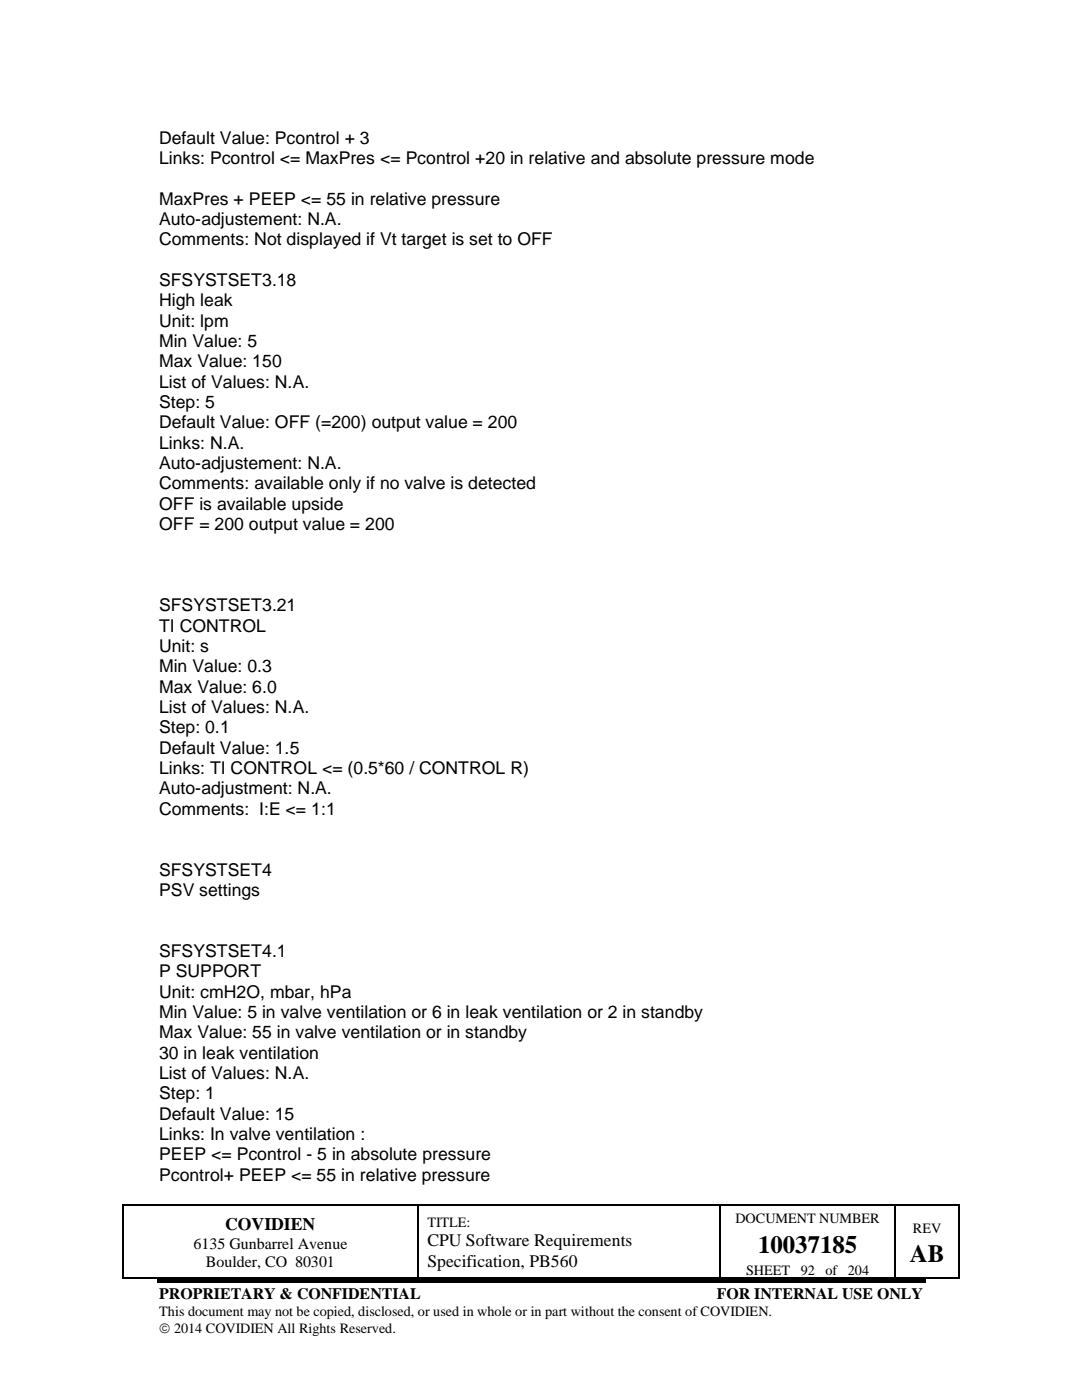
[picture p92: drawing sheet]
<svg xmlns="http://www.w3.org/2000/svg" width="216mm" height="279mm" viewBox="0 0 216 279" stroke-linecap="round" stroke-linejoin="round" font-family="sans-serif">
<defs><g id="words">
<g font-size="5">
<text x="151.3" y="250">10037185</text>
<text x="181.6" y="251.9">AB</text>
</g>
<g font-size="3.5">
<text x="31.8" y="28.7">Default Value: Pcontrol + 3</text>
<text x="31.8" y="32.8">Links: Pcontrol &lt;= MaxPres &lt;= Pcontrol +20 in relative and absolute pressure mode</text>
<text x="31.8" y="40.9">MaxPres + PEEP &lt;= 55 in relative pressure</text>
<text x="31.8" y="44.9">Auto-adjustement: N.A.</text>
<text x="31.8" y="49">Comments: Not displayed if Vt target is set to OFF</text>
<text x="31.8" y="57.1">SFSYSTSET3.18</text>
<text x="31.8" y="61.1">High leak</text>
<text x="31.8" y="65.2">Unit: lpm</text>
<text x="31.8" y="69.3">Min Value: 5</text>
<text x="31.8" y="73.3">Max Value: 150</text>
<text x="31.8" y="77.4">List of Values: N.A.</text>
<text x="31.8" y="81.5">Step: 5</text>
<text x="31.8" y="85.5">Default Value: OFF (=200) output value = 200</text>
<text x="31.8" y="89.5">Links: N.A.</text>
<text x="31.8" y="93.6">Auto-adjustement: N.A.</text>
<text x="31.8" y="97.7">Comments: available only if no valve is detected</text>
<text x="31.8" y="101.7">OFF is available upside</text>
<text x="31.8" y="105.8">OFF = 200 output value = 200</text>
<text x="31.8" y="122">SFSYSTSET3.21</text>
<text x="31.8" y="126.1">TI CONTROL</text>
<text x="31.8" y="130.1">Unit: s</text>
<text x="31.8" y="134.2">Min Value: 0.3</text>
<text x="31.8" y="138.2">Max Value: 6.0</text>
<text x="31.8" y="142.3">List of Values: N.A.</text>
<text x="31.8" y="146.4">Step: 0.1</text>
<text x="31.8" y="150.4">Default Value: 1.5</text>
<text x="31.8" y="154.5">Links: TI CONTROL &lt;= (0.5*60 / CONTROL R)</text>
<text x="31.8" y="158.5">Auto-adjustment: N.A.</text>
<text x="31.8" y="162.6">Comments: I:E &lt;= 1:1</text>
<text x="31.8" y="174.8">SFSYSTSET4</text>
<text x="31.8" y="178.8">PSV settings</text>
<text x="31.8" y="191">SFSYSTSET4.1</text>
<text x="31.8" y="195.1">P SUPPORT</text>
<text x="31.8" y="199.1">Unit: cmH2O, mbar, hPa</text>
<text x="31.8" y="203.1">Min Value: 5 in valve ventilation or 6 in leak ventilation or 2 in standby</text>
<text x="31.8" y="207.2">Max Value: 55 in valve ventilation or in standby</text>
<text x="31.8" y="211.3">30 in leak ventilation</text>
<text x="31.8" y="215.3">List of Values: N.A.</text>
<text x="31.8" y="219.4">Step: 1</text>
<text x="31.8" y="223.4">Default Value: 15</text>
<text x="31.8" y="227.5">Links: In valve ventilation :</text>
<text x="31.8" y="231.6">PEEP &lt;= Pcontrol - 5 in absolute pressure</text>
<text x="31.8" y="235.6">Pcontrol+ PEEP &lt;= 55 in relative pressure</text>
<text x="44.9" y="245.4">COVIDIEN</text>
<text x="85.3" y="248.7">CPU Software Requirements</text>
<text x="85.3" y="252.8">Specification, PB560</text>
</g>
<g font-size="3.2">
<text x="38.6" y="249.2">6135 Gunbarrel Avenue</text>
<text x="41.1" y="252.8">Boulder, CO 80301</text>
<text x="31.8" y="259.3">PROPRIETARY &amp; CONFIDENTIAL</text>
<text x="143" y="259.3">FOR INTERNAL USE ONLY</text>
</g>
<g font-size="2.8">
<text x="85.3" y="244.8">TITLE:</text>
<text x="146.8" y="244">DOCUMENT NUMBER</text>
<text x="182.2" y="246">REV</text>
<text x="148.9" y="254.4">SHEET</text>
<text x="159.8" y="254.4">92</text>
<text x="164.7" y="254.4">of 204</text>
<text x="31.8" y="262.7">This document may not be copied, disclosed, or used in whole or in part without the consent of COVIDIEN.</text>
<text x="31.8" y="266.1">© 2014 COVIDIEN All Rights Reserved.</text>
</g>
</g></defs>
<g fill="#000">
<path d="M24.5 240.4h.2v.3h-.2z" fill-rule="evenodd"/>
<path d="M24.5 240.4h.2v.3h-.2z" fill-rule="evenodd"/>
<path d="M24.5 255h.2v.2h-.2z" fill-rule="evenodd"/>
<path d="M24.5 255h.2v.2h-.2z" fill-rule="evenodd"/>
<path d="M31.3 255.3h153.4v.7h-153.4z" fill-rule="evenodd"/>
<path d="M83.2 240.4h.3v.3h-.3z" fill-rule="evenodd"/>
<path d="M83.2 255h.3v.2h-.3z" fill-rule="evenodd"/>
<path d="M143.6 240.4h.2v.3h-.2z" fill-rule="evenodd"/>
<path d="M143.6 255h.2v.2h-.2z" fill-rule="evenodd"/>
<path d="M178.5 240.4h.3v.3h-.3z" fill-rule="evenodd"/>
<path d="M178.5 255h.3v.2h-.3z" fill-rule="evenodd"/>
<path d="M191.2 240.4h.3v.3h-.3z" fill-rule="evenodd"/>
<path d="M191.2 240.4h.3v.3h-.3z" fill-rule="evenodd"/>
<path d="M191.2 255h.3v.2h-.3z" fill-rule="evenodd"/>
<path d="M191.2 255h.3v.2h-.3z" fill-rule="evenodd"/>
</g>
<g fill="none" stroke="#000" stroke-width=".25">
<path d="M24.6 240.7v14.3M24.7 240.5h58.5M24.7 255.1h58.5M83.4 240.7v14.3M83.5 240.5h60.1M83.5 255.1h60.1M143.7 240.7v14.3M143.8 240.5h34.7M143.8 255.1h34.7M178.6 240.7v14.3M178.8 240.5h12.4M178.8 255.1h12.4"/>
<path d="M191.3 240.7v14.3"/>
</g>
<use href="#words"/>
</svg>
